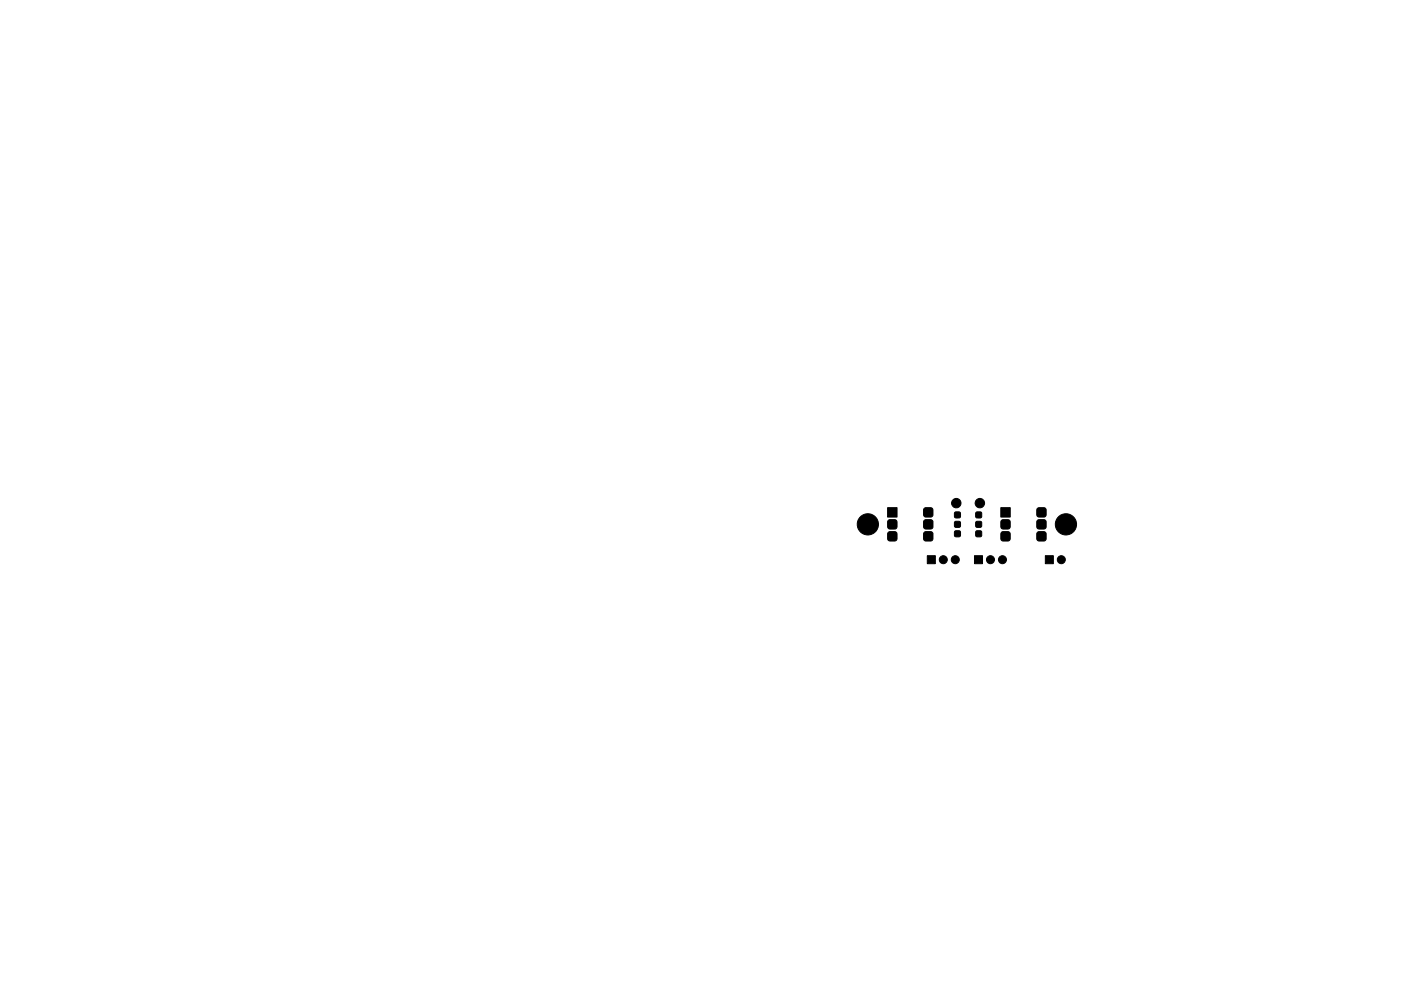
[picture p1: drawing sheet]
<svg xmlns="http://www.w3.org/2000/svg" width="297mm" height="210mm" viewBox="0 0 297 210" stroke-linecap="round" stroke-linejoin="round" font-family="sans-serif">
<g fill="#000" stroke="#000" stroke-width=".21">
<path d="M188.2 107.7h2v2h-2zM188.3 112.9l.4-.1h1l.3 .1 .2 .4v1l-.2 .3-.3 .2h-1l-.4-.2-.1-.3v-1.1zM188.3 110.4l.4-.2h1l.3 .2 .2 .3v1l-.2 .4-.3 .1h-1l-.4-.1-.1-.4v-1.1zM196 112.9l.3-.1h1l.4 .1 .1 .4v1l-.1 .3-.4 .2h-1l-.3-.2-.2-.3v-1.1zM196 107.9l.3-.2h1l.4 .2 .1 .3v1l-.1 .4-.4 .1h-1l-.3-.1-.2-.4v-1.1zM196 110.4l.3-.2h1l.4 .2 .1 .3v1l-.1 .4-.4 .1h-1l-.3-.1-.2-.4v-1.1zM196.6 117.9h1.7v1.7h-1.7zM202.5 112.7l.8-.1 .3 .1 .1 .9-.2 .2-.8 .1-.3-.1v-.9zM202.4 110.7l.3-.1 .8 .1 .2 .2-.1 .9-.3 .1-.8-.1-.1-.2zM202.4 108.7l.3-.1 .8 .1 .2 .2-.1 .9-.3 .1-.8-.1-.1-.2zM206.6 117.9h1.7v1.7h-1.7zM206.9 112.7l.3-.1 .8 .1 .1 .2v.9l-.3 .1-.8-.1-.2-.2z"/>
<path d="M206.9 110.7l.3-.1 .8 .1 .1 .2v.9l-.3 .1-.8-.1-.2-.2zM206.9 108.7l.3-.1 .8 .1 .1 .2v.9l-.3 .1-.8-.1-.2-.2zM212.2 107.7h2v2h-2zM212.3 112.9l.4-.1h1l.3 .1 .2 .4v1l-.2 .3-.3 .2h-1l-.4-.2-.1-.3v-1zM212.3 110.4l.4-.2h1l.3 .2 .2 .3v1l-.2 .4-.3 .1h-1l-.4-.1-.1-.4v-1zM220 112.9l.3-.1h1l.4 .1 .1 .4v1l-.1 .3-.4 .2h-1l-.3-.2-.2-.3v-1zM220 107.9l.3-.2h1l.4 .2 .1 .3v1l-.1 .4-.4 .1h-1l-.3-.1-.2-.4v-1zM220 110.4l.3-.2h1l.4 .2 .1 .3v1l-.1 .4-.4 .1h-1l-.3-.1-.2-.4v-1zM221.6 117.9h1.7v1.7h-1.7z"/>
<circle cx="184" cy="111.2" r="2.25"/>
<circle cx="200" cy="118.7" r=".85"/>
<circle cx="202.5" cy="118.7" r=".85"/>
<circle cx="202.7" cy="106.7" r="1"/>
<circle cx="207.7" cy="106.7" r="1"/>
<circle cx="210" cy="118.7" r=".85"/>
<circle cx="212.5" cy="118.7" r=".85"/>
<circle cx="225" cy="118.7" r=".85"/>
<circle cx="226" cy="111.2" r="2.25"/>
</g>
</svg>
